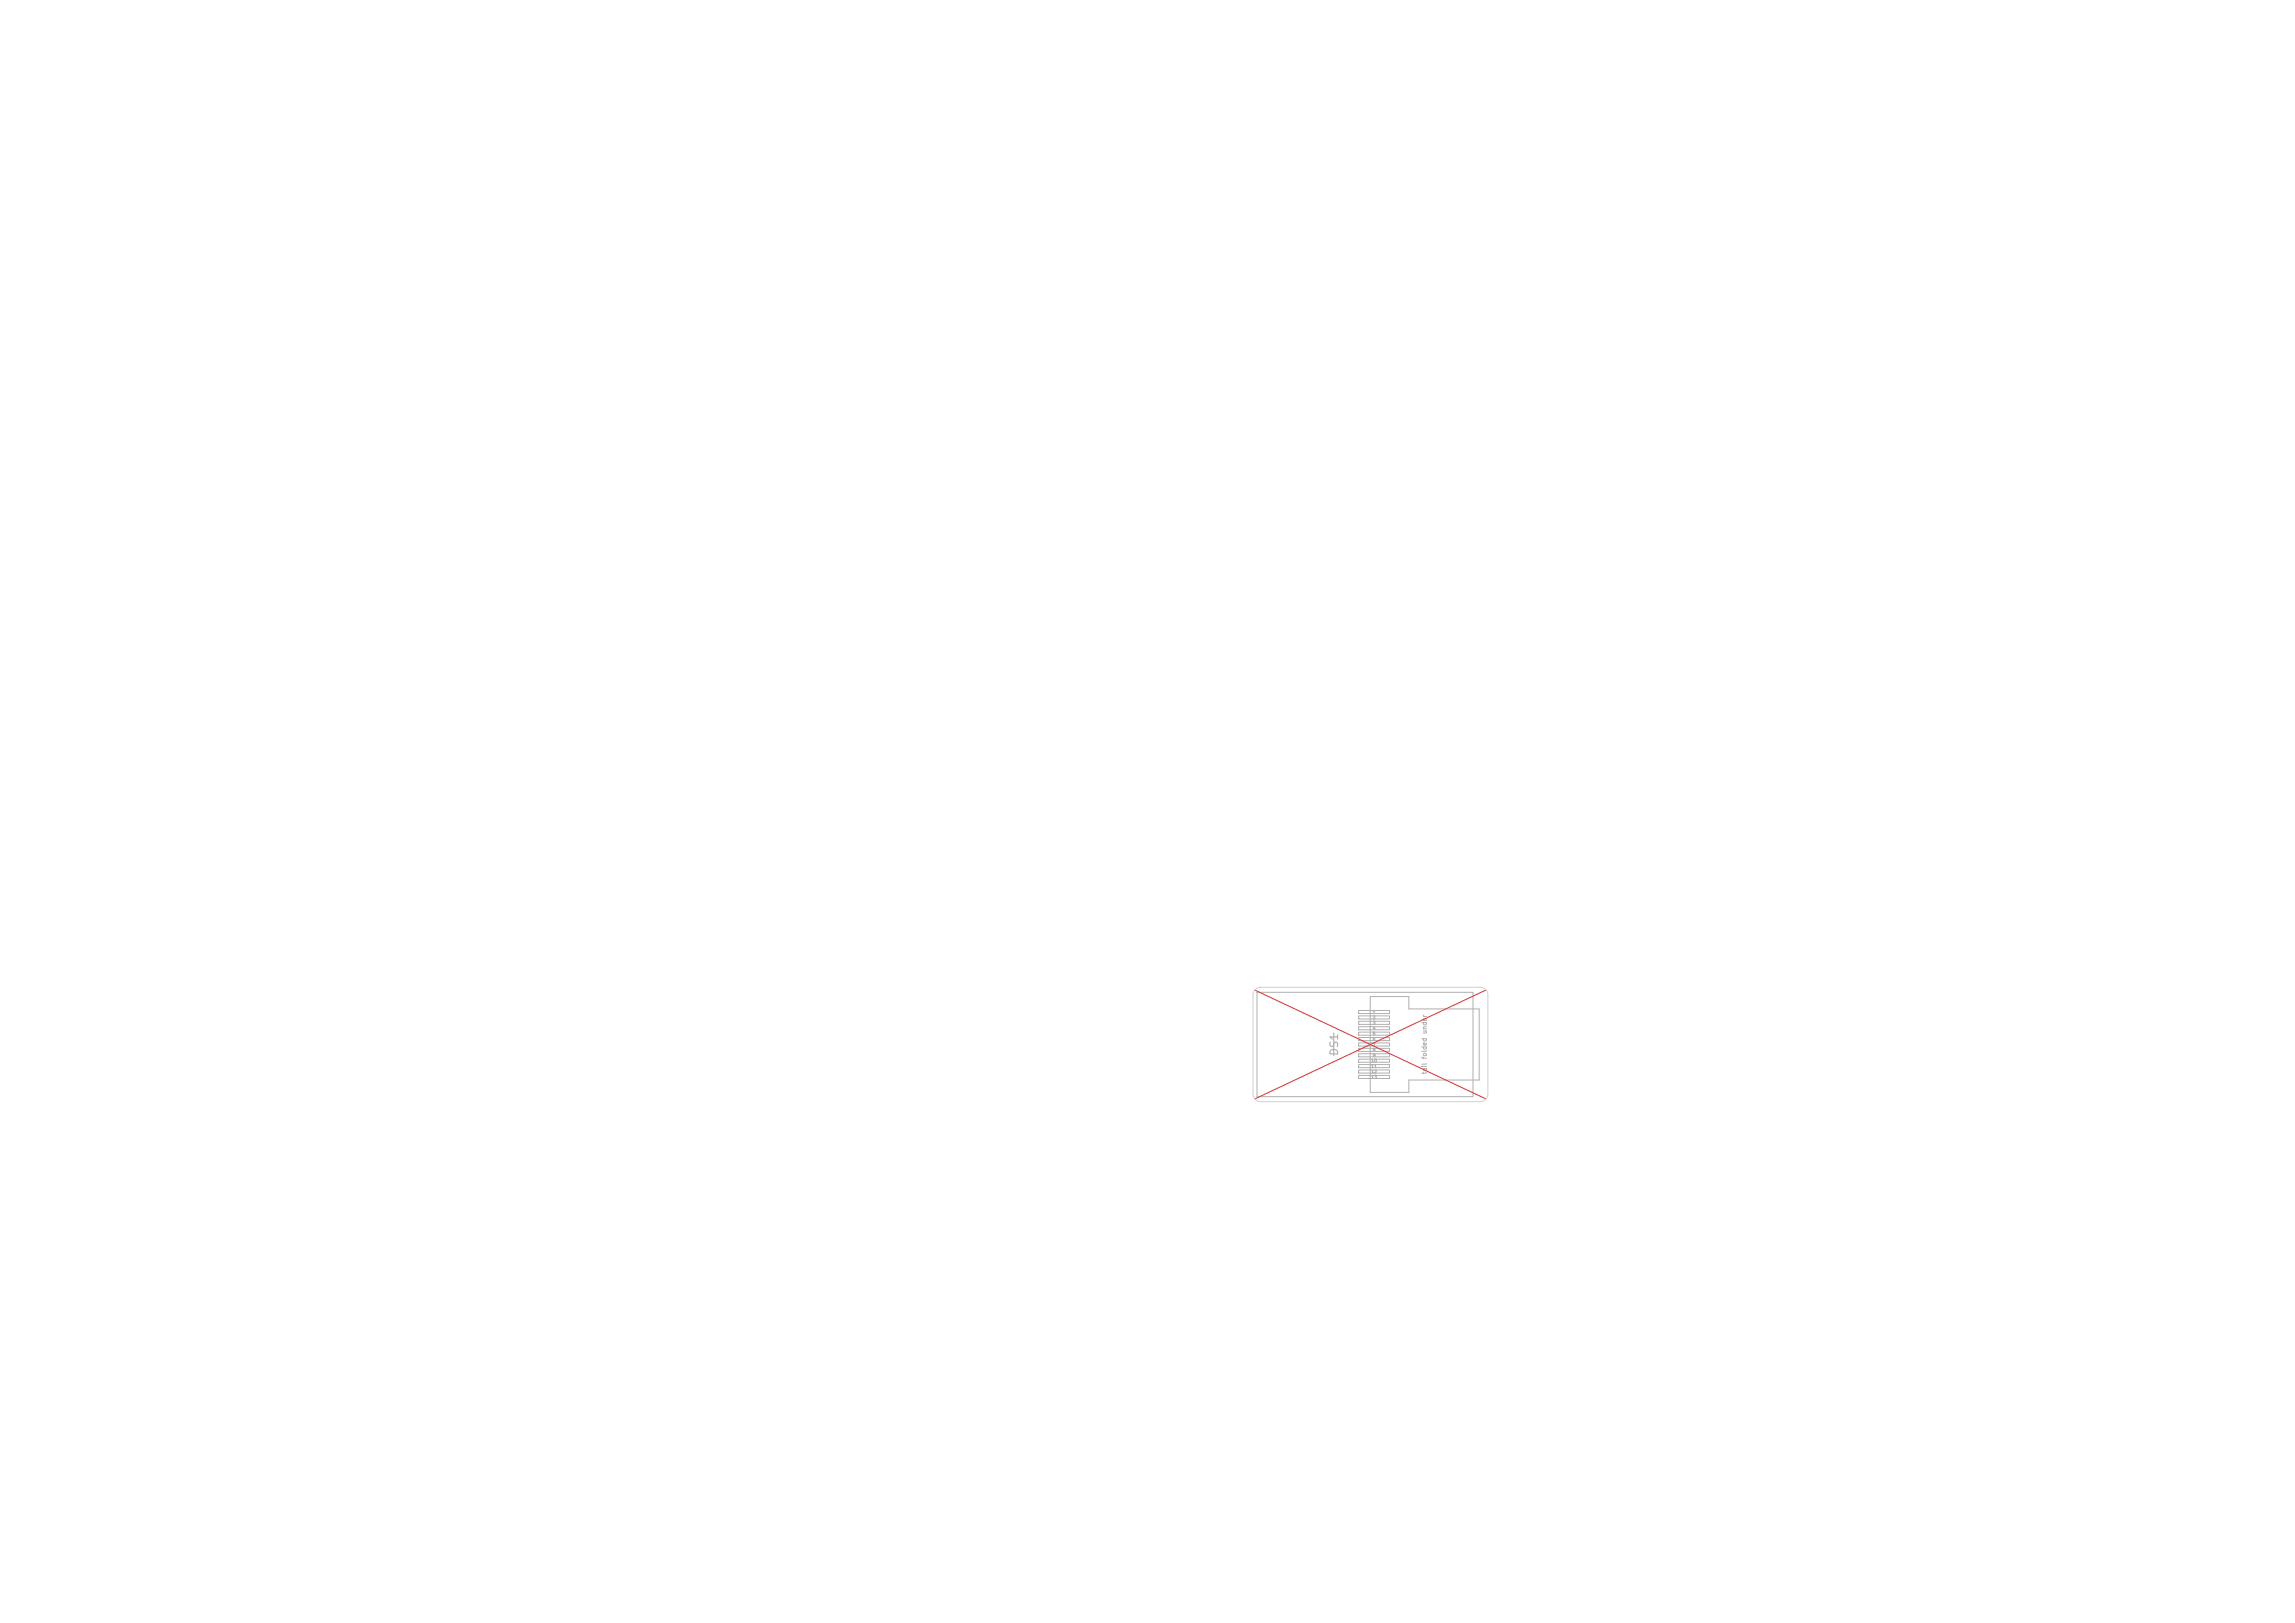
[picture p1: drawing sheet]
<svg xmlns="http://www.w3.org/2000/svg" width="297mm" height="210mm" viewBox="0 0 297 210" stroke-linecap="round" stroke-linejoin="round" font-family="sans-serif">
<defs><g id="words">
<text font-size="1" fill="#afafaf" x="173.4" y="136.7" transform="rotate(-90 173.4 136.7)">DS1</text>
<text font-size=".6" fill="#afafaf" x="184.8" y="139.1" transform="rotate(-90 184.8 139.1)">tail folded under</text>
<g font-size=".4" fill="#afafaf">
<text x="177.6" y="131.3">1</text>
<text x="177.6" y="132">2</text>
<text x="177.4" y="137.6">10</text>
<text x="177.6" y="132.7">3</text>
<text x="177.6" y="133.4">4</text>
<text x="177.6" y="134.1">5</text>
<text x="177.6" y="134.8">6</text>
<text x="177.6" y="135.5">7</text>
<text x="177.6" y="136.2">8</text>
<text x="177.6" y="136.9">9</text>
<text x="177.4" y="138.3">11</text>
<text x="177.4" y="139">12</text>
<text x="177.4" y="139.7">13</text>
</g>
</g></defs>
<path d="M172.6 133.7v2.9" fill="none" stroke="#afafaf" stroke-width=".15"/>
<g fill="none" stroke="#afafaf" stroke-width=".13">
<path d="M162.7 128.4h27.9v13.5h-27.9zM175.8 130.8h4v.4h-4zM175.8 131.5h4v.3h-4zM175.8 132.2h4v.3h-4zM175.8 132.8h4v.4h-4zM175.8 133.5h4v.4h-4zM175.8 134.2h4v.4h-4zM175.8 134.9h4v.5h-4zM175.8 135.6h4v.5h-4zM175.8 136.4h4v.4h-4zM175.8 137.1h4v.4h-4zM175.8 137.8h4v.4h-4z"/>
<path d="M175.8 138.5h4v.4h-4zM175.8 139.2h4v.3h-4zM177.3 129h5v1.6h9.1v9.2h-9.1v1.6h-5z"/>
</g>
<path d="M162.4 128.1l29.9 14.1M192.3 128.1l-29.9 14.1" fill="none" stroke="#e12e31" stroke-width=".13"/>
<path d="M162.4 128l.4-.2h.4h28.4a1 1 0 0 1 .9 1l.1 12.7a1 1 0 0 1-1.1 1.1l-28.3-.1a1 1 0 0 1-1.1-.9l.1-12.8v-.4z" fill="none" stroke="#d0d2cd" stroke-width=".13"/>
<use href="#words"/>
</svg>
